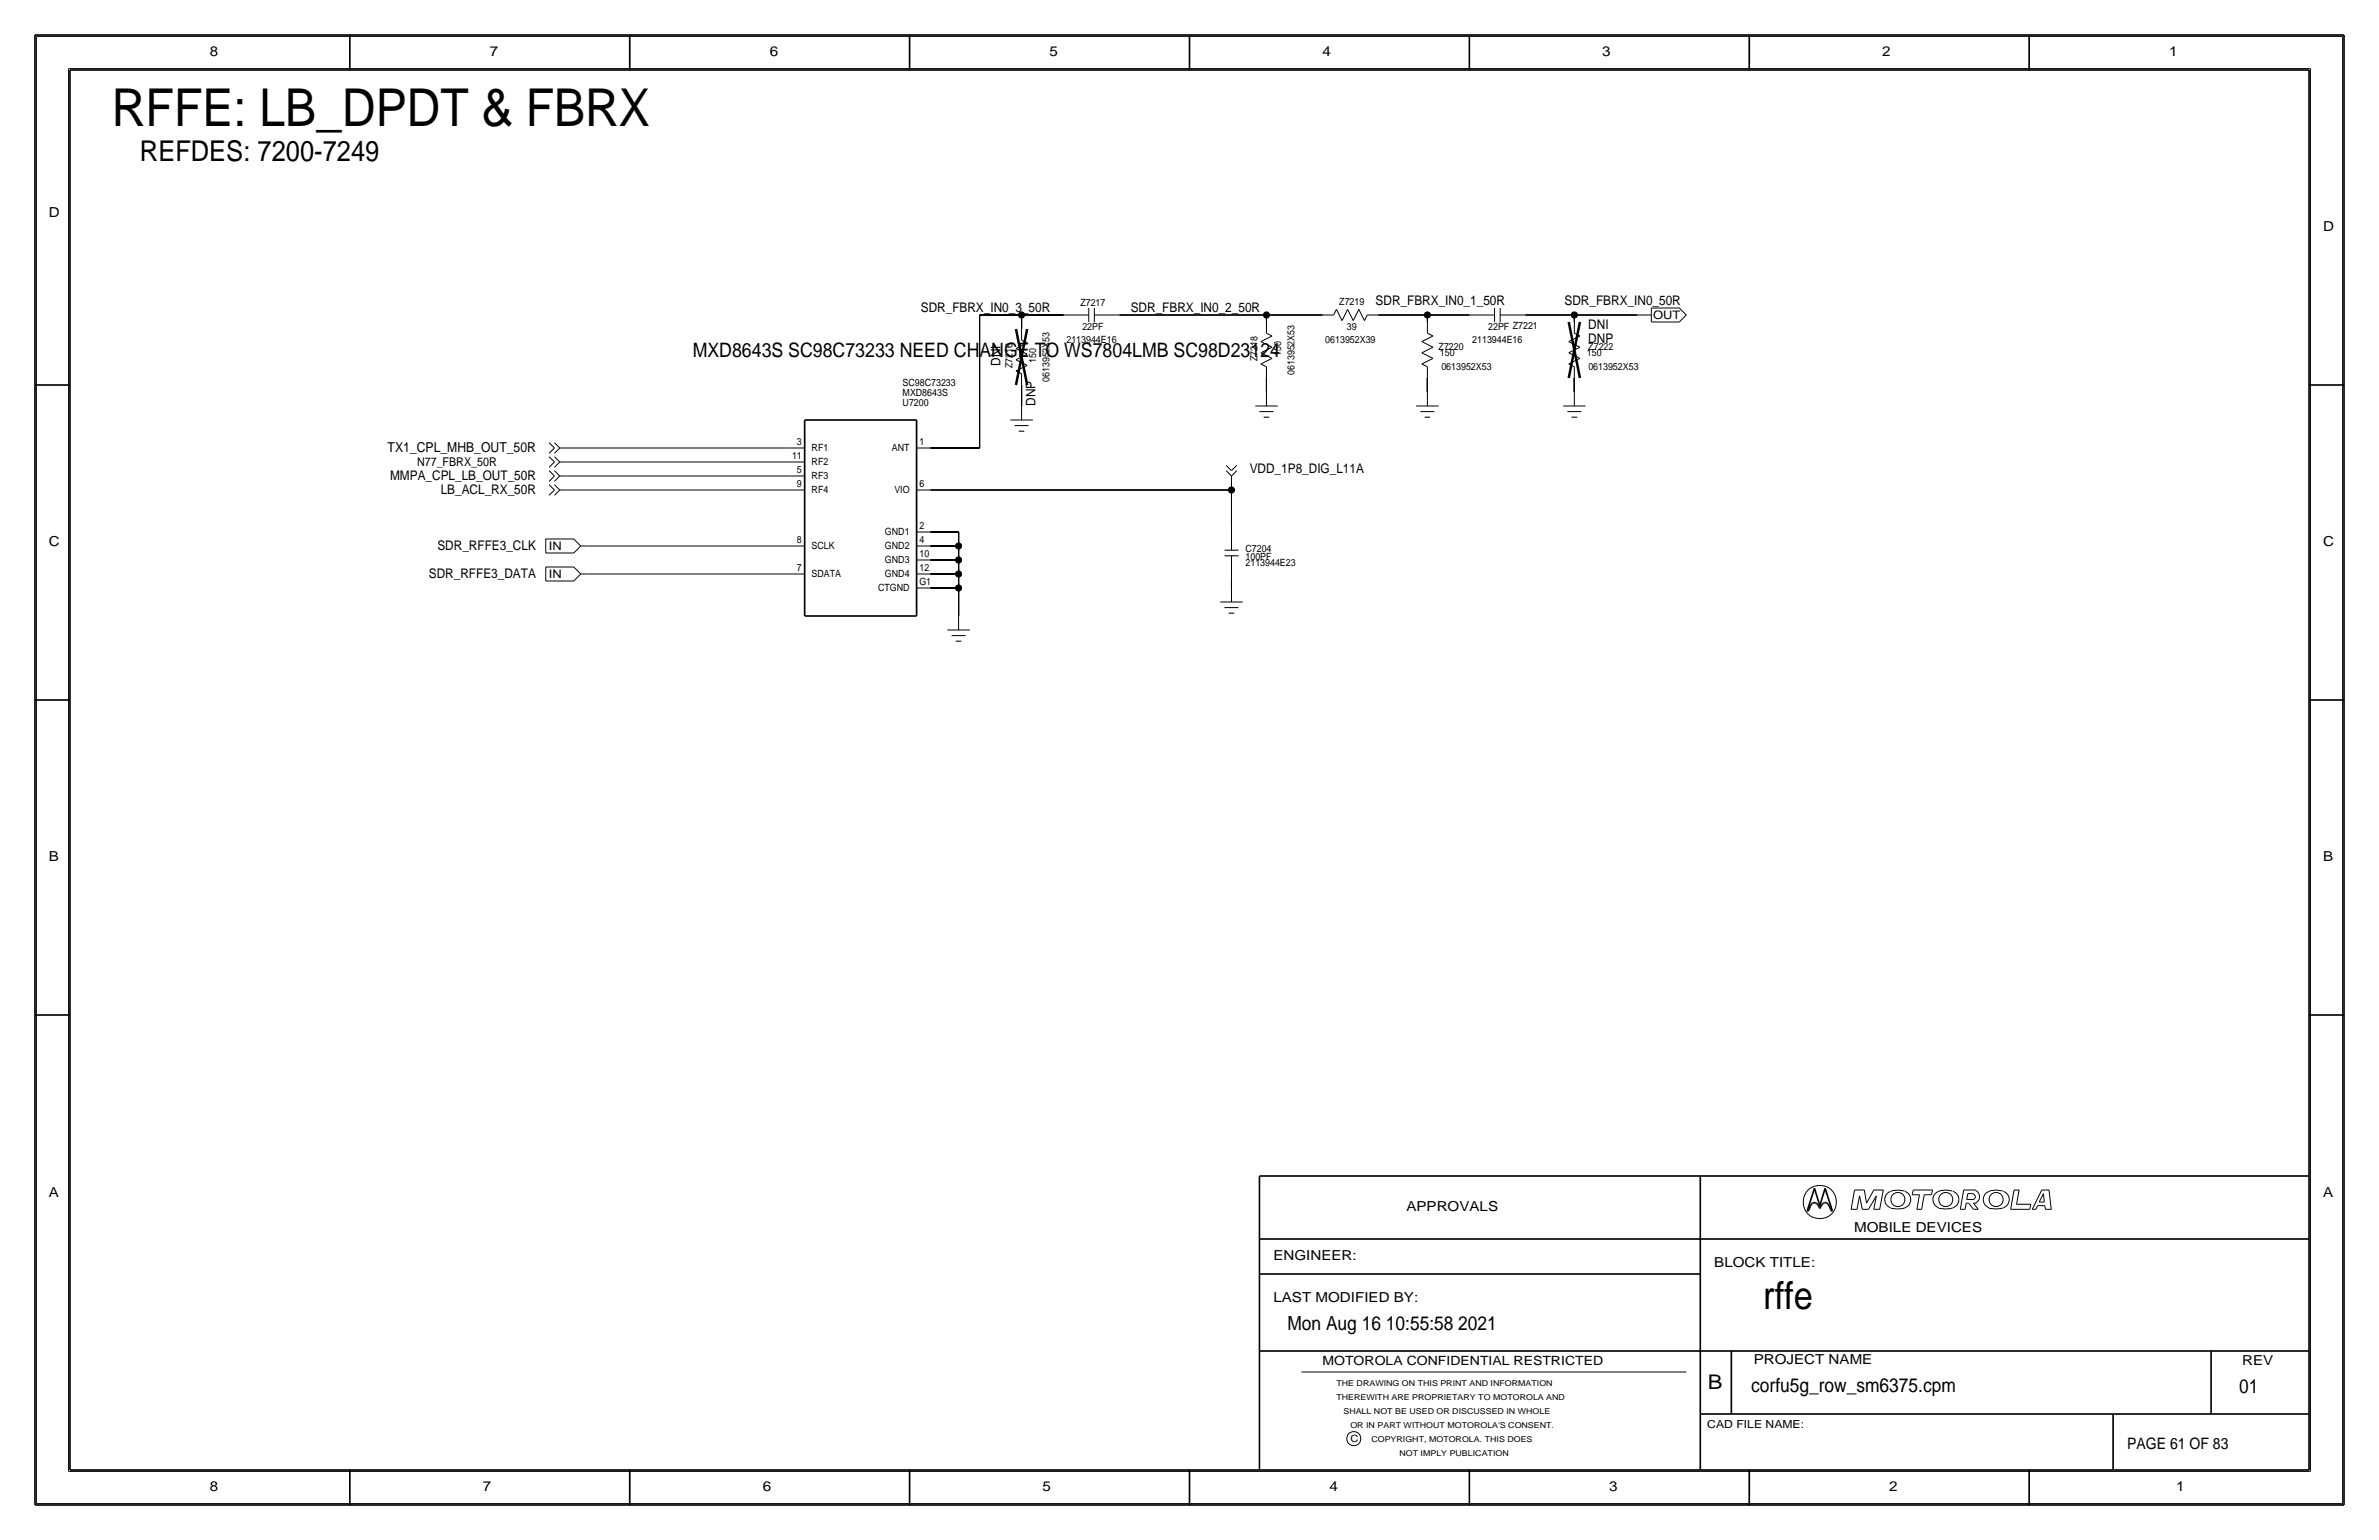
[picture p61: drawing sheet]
<svg xmlns="http://www.w3.org/2000/svg" width="432mm" height="279mm" viewBox="0 0 432 279" stroke-linecap="round" stroke-linejoin="round" font-family="sans-serif">
<defs><g id="words">
<text font-size="9.5" x="20.3" y="22.9">RFFE: LB_DPDT &amp; FBRX</text>
<text font-size="7" x="320" y="237.5">rffe</text>
<text font-size="5.2" x="25.4" y="29.2">REFDES: 7200-7249</text>
<text font-size="3.7" x="310" y="252.1">B</text>
<text font-size="3.6" x="125.7" y="64.8">MXD8643S SC98C73233 NEED CHANGE TO WS7804LMB SC98D23124</text>
<g font-size="3.5">
<text x="233.7" y="241.3">Mon Aug 16 10:55:58 2021</text>
<text x="317.9" y="252.6">corfu5g_row_sm6375.cpm</text>
<text x="406.4" y="252.7">01</text>
</g>
<text font-size="2.9" x="386.1" y="262.9">PAGE 61 OF 83</text>
<g font-size="2.5">
<text x="38.1" y="10.2">8</text>
<text x="88.9" y="10.2">7</text>
<text x="139.7" y="10.2">6</text>
<text x="190.5" y="10.2">5</text>
<text x="240" y="10.2">4</text>
<text x="290.8" y="10.2">3</text>
<text x="341.6" y="10.2">2</text>
<text x="393.7" y="10.2">1</text>
<text x="8.9" y="39.4">D</text>
<text x="421.6" y="41.9">D</text>
<text x="70.4" y="82">TX1_CPL_MHB_OUT_50R</text>
<text x="8.9" y="99.1">C</text>
<text x="421.6" y="99.1">C</text>
<text x="8.9" y="156.2">B</text>
<text x="421.6" y="156.2">B</text>
<text x="8.9" y="217.2">A</text>
<text x="255.3" y="219.7">APPROVALS</text>
<text x="421.6" y="217.2">A</text>
<text x="336.5" y="223.5">MOBILE DEVICES</text>
<text x="231.1" y="228.6">ENGINEER:</text>
<text x="311.1" y="229.9">BLOCK TITLE:</text>
<text x="231.1" y="236.2">LAST MODIFIED BY:</text>
<text x="318.3" y="247.5">PROJECT NAME</text>
<text x="407" y="247.6">REV</text>
<text x="38.1" y="270.5">8</text>
<text x="87.6" y="270.5">7</text>
<text x="138.4" y="270.5">6</text>
<text x="189.2" y="270.5">5</text>
<text x="241.3" y="270.5">4</text>
<text x="292.1" y="270.5">3</text>
<text x="342.9" y="270.5">2</text>
<text x="395" y="270.5">1</text>
</g>
<g font-size="2.4">
<text x="167.1" y="56.6">SDR_FBRX_IN0_3_50R</text>
<text x="205.2" y="56.6">SDR_FBRX_IN0_2_50R</text>
<text x="249.7" y="55.4">SDR_FBRX_IN0_1_50R</text>
<text x="284" y="55.4">SDR_FBRX_IN0_50R</text>
<text x="288.3" y="59.7">DNI</text>
<text x="288.3" y="62.2">DNP</text>
<text x="181.6" y="66.4" transform="rotate(-90 181.6 66.4)">DNI</text>
<text x="188" y="73.7" transform="rotate(-90 188 73.7)">DNP</text>
<text x="70.8" y="87.1">MMPA_CPL_LB_OUT_50R</text>
<text x="80" y="89.7">LB_ACL_RX_50R</text>
<text x="226.8" y="85.9">VDD_1P8_DIG_L11A</text>
<text x="79.4" y="99.8">SDR_RFFE3_CLK</text>
<text x="77.8" y="104.9">SDR_RFFE3_DATA</text>
</g>
<text font-size="2.3" x="240" y="247.6">MOTOROLA CONFIDENTIAL RESTRICTED</text>
<text font-size="2.2" x="75.7" y="84.6">N77_FBRX_50R</text>
<g font-size="2.1">
<text x="300.1" y="58">OUT</text>
<text x="99.6" y="99.8">IN</text>
<text x="99.6" y="104.9">IN</text>
</g>
<text font-size="2" x="309.9" y="259.1">CAD FILE NAME:</text>
<g font-size="1.8">
<text x="196.1" y="55.5">Z7217</text>
<text x="196.5" y="59.9">22PF</text>
<text x="243.1" y="55.4">Z7219</text>
<text x="244.5" y="59.8">39</text>
<text x="270.1" y="59.9">22PF Z7221</text>
<text x="188.1" y="65.9" transform="rotate(-90 188.1 65.9)">150</text>
<text x="193.6" y="62.2">2113944E16</text>
<text x="228.2" y="65.5" transform="rotate(-90 228.2 65.5)">Z7218</text>
<text x="232.5" y="64.6" transform="rotate(-90 232.5 64.6)">150</text>
<text x="240.5" y="62.2">0613952X39</text>
<text x="261.1" y="63.5">Z7220</text>
<text x="261.4" y="64.6">150</text>
<text x="267.2" y="62.2">2113944E16</text>
<text x="288" y="64.6">150</text>
<text x="288.3" y="63.5">Z7222</text>
<text x="163.8" y="71.8">MXD8643S</text>
<text x="163.8" y="70">SC98C73233</text>
<text x="183.8" y="66.8" transform="rotate(-90 183.8 66.8)">Z7216</text>
<text x="190.5" y="69.3" transform="rotate(-90 190.5 69.3)">0613952X53</text>
<text x="234.9" y="68.1" transform="rotate(-90 234.9 68.1)">0613952X53</text>
<text x="261.6" y="67.2">0613952X53</text>
<text x="288.3" y="67.2">0613952X53</text>
<text x="163.8" y="73.7">U7200</text>
<text x="143.8" y="83.3">11</text>
<text x="144.6" y="80.8">3</text>
<text x="147.3" y="81.9">RF1</text>
<text x="161.9" y="81.8">ANT</text>
<text x="166.9" y="80.8">1</text>
<text x="144.6" y="85.9">5</text>
<text x="144.6" y="88.4">9</text>
<text x="147.3" y="84.4">RF2</text>
<text x="147.3" y="89.5">RF4</text>
<text x="147.3" y="87">RF3</text>
<text x="162.3" y="89.5">VIO</text>
<text x="166.9" y="88.4">6</text>
<text x="144.6" y="98.5">8</text>
<text x="147.3" y="99.5">SCLK</text>
<text x="160.6" y="99.6">GND2</text>
<text x="160.6" y="97.1">GND1</text>
<text x="166.9" y="96">2</text>
<text x="166.9" y="98.5">4</text>
<text x="166.9" y="101">10</text>
<text x="226.1" y="100.1">C7204</text>
<text x="226.1" y="101.6">100PF</text>
<text x="144.6" y="103.6">7</text>
<text x="147.3" y="104.6">SDATA</text>
<text x="159.4" y="107.1">CTGND</text>
<text x="160.6" y="104.7">GND4</text>
<text x="160.6" y="102.1">GND3</text>
<text x="166.9" y="103.6">12</text>
<text x="166.9" y="106.1">G1</text>
<text x="226.1" y="102.6">2113944E23</text>
<text x="245.1" y="261.6">C</text>
</g>
<g font-size="1.5">
<text x="242.6" y="251.5">THE DRAWING ON THIS PRINT AND INFORMATION</text>
<text x="242.6" y="254">THEREWITH ARE PROPRIETARY TO MOTOROLA AND</text>
<text x="243.8" y="256.5">SHALL NOT BE USED OR DISCUSSED IN WHOLE</text>
<text x="245.1" y="259.1">OR IN PART WITHOUT MOTOROLA'S CONSENT.</text>
<text x="248.9" y="261.6">COPYRIGHT, MOTOROLA. THIS DOES</text>
<text x="254" y="264.2">NOT IMPLY PUBLICATION</text>
</g>
</g></defs>
<!-- layer: Nets -->
<g fill="none" stroke="#000" stroke-width=".18">
<path d="M177.8 57.2v24.1zM177.8 57.2h7.6zM185.4 57.2v2.5zM185.4 57.2h7.6zM203.2 57.2h26.7zM229.9 57.1v1.3zM229.9 57.2h10.1zM250.2 57.2h8.9zM259.1 57.2h7.6zM259.1 57.1v1.3zM276.9 57.2h8.9zM285.8 57.1v1.3z"/>
<path d="M285.8 57.2h11.4zM185.4 69.8v3.9zM229.9 68.6v2.5zM259.1 68.6v2.5zM285.8 68.6v2.5zM102.9 81.3h40.6zM102.9 83.8h40.6zM102.9 86.4h40.6zM102.9 88.9h40.6zM106.7 99.1h36.8zM168.9 99.1h5.1zM168.9 96.5h5.1z"/>
<path d="M168.9 81.3h8.9zM168.9 88.9h54.6zM174 99.1v2.5zM174 96.5v2.6zM223.5 88.9v6.3zM223.5 87.6v1.3zM106.7 104.1h36.8zM168.9 106.7h5.1zM168.9 104.1h5.1zM168.9 101.6h5.1zM174 106.7v5.1zM174 104.1v2.6z"/>
<path d="M174 101.6v2.5zM223.5 105.4v1.3z"/>
</g>
<g fill="#000" stroke="#000" stroke-width=".18">
<circle cx="185.4" cy="57.1" r=".56"/>
<circle cx="229.9" cy="57.1" r=".56"/>
<circle cx="259.1" cy="57.1" r=".56"/>
<circle cx="285.8" cy="57.1" r=".56"/>
<circle cx="174" cy="99.1" r=".56"/>
<circle cx="223.5" cy="88.9" r=".56"/>
<circle cx="174" cy="101.6" r=".56"/>
<circle cx="174" cy="106.7" r=".56"/>
<circle cx="174" cy="104.1" r=".56"/>
</g>
<!-- layer: Components -->
<g fill="none" stroke="#000" stroke-width=".18">
<path d="M185.4 59.7v2zM193 57.2h4.6zM197.6 55.9v2.5zM198.6 57.2h4.6zM198.6 55.9v2.5zM229.9 58.4v2.1zM240 57.2h2.1zM242.6 56.1l-.5 1zM242.6 56.1l1 2.1zM244.6 56.1l-1 2.1zM244.6 56.1l1 2.1zM246.6 56.1l-1 2.1z"/>
<path d="M246.6 56.1l1 2.1zM248.2 57.2l-.6 1zM248.2 57.2h2zM259.1 58.4v2.1zM266.7 57.2h4.6zM271.3 55.9v2.5zM272.3 57.2h4.6zM272.3 55.9v2.5zM285.8 58.4v2.1zM297.2 57.2h2.5zM299.7 55.9h5.1zM299.7 58.4h5.1z"/>
<path d="M299.7 55.9v2.5zM304.8 55.9l1.3 1.3zM306.1 57.2l-1.3 1.2zM183.4 76.2h4.1zM184.2 77.2h2.5zM184.4 67.3l1 .5zM184.4 65.3l2 1zM184.4 65.3l2-1zM184.4 63.2l2-1zM184.4 67.3l2-1zM184.4 63.2l2 1.1zM184.9 78.2h1z"/>
<path d="M185.4 67.8v2zM185.4 73.7v2.5zM185.4 61.7l1 .5zM227.8 73.7h4.1zM228.6 74.7h2.5zM228.9 66l1 .5zM228.9 64l2 1zM228.9 64l2-1zM228.9 62l2-1zM228.9 66l2-1zM228.9 62l2 1zM229.4 75.7h1z"/>
<path d="M229.9 66.5v2.1zM229.9 71.1v2.6zM229.9 60.5l1 .5zM257 73.7h4.1zM257.8 74.7h2.5zM258.1 64l2-1zM258.1 64l2 1zM258.1 62l2-1zM258.1 66l1 .5zM258.1 62l2 1zM258.1 66l2-1zM258.6 75.7h1z"/>
<path d="M259.1 71.1v2.6zM259.1 66.5v2.1zM259.1 60.5l1 .5zM283.7 73.7h4.1zM284.5 74.7h2.5zM284.7 64l2.1-1zM284.7 64l2.1 1zM284.7 62l2.1-1zM284.7 66l1 .5zM284.7 62l2.1 1zM284.7 66l2.1-1zM285.2 75.7h1.1z"/>
<path d="M285.8 66.5v2.1zM285.8 71.1v2.6zM285.8 60.5l1 .5zM99.1 97.8h5zM99.1 97.8v2.5zM99.7 80.3l.9 1zM99.7 87.9l.9 1zM99.7 85.4l.9 1zM99.7 82.9l.9 .9zM100.6 81.3l-.9 .9zM100.6 80.3l1 1zM100.6 88.9l-.9 1z"/>
<path d="M100.6 87.9l1 1zM100.6 86.4l-.9 .9zM100.6 85.4l1 1zM100.6 83.8l-.9 1zM100.6 82.9l1 .9zM101.6 81.3l-1 .9zM101.6 81.3h1.3zM101.6 88.9l-1 1zM101.6 88.9h1.3zM101.6 86.4l-1 .9zM101.6 86.4h1.3zM101.6 83.8l-1 1z"/>
<path d="M101.6 83.8h1.3zM104.1 97.8l1.3 1.3zM105.4 99.1l-1.3 1.2zM105.4 99.1h1.3zM143.5 99.1h2.5zM143.5 88.9h2.5zM143.5 86.4h2.5zM143.5 83.8h2.5zM143.5 81.3h2.5zM166.4 99.1h2.5zM166.4 96.5h2.5zM166.4 88.9h2.5z"/>
<path d="M166.4 81.3h2.5zM222.2 99.8h2.6zM222.6 84.4l.9 1zM222.6 85.4l.9 1zM223.5 85.4l1-1zM223.5 86.4l1-1zM223.5 86.4v1.2zM223.5 95.2v4.6zM99.1 100.3h5zM99.1 102.9h5zM99.1 102.9v2.5zM99.1 105.4h5z"/>
<path d="M104.1 102.9l1.3 1.2zM105.4 104.1l-1.3 1.3zM105.4 104.1h1.3zM143.5 104.1h2.5zM166.4 106.7h2.5zM166.4 104.1h2.5zM166.4 101.6h2.5zM172 114.3h4zM172.7 115.3h2.6zM173.5 116.3h1zM174 111.8v2.5zM221.5 109.2h4.1z"/>
<path d="M222.3 110.2h2.5zM222.3 100.8h2.5zM223 111.3h1zM223.5 106.7v2.5zM223.5 100.8v4.6z"/>
</g>
<path d="M184.4 59.7l2 10.2zM186.4 59.7l-2 10.1zM284.7 58.4l2.1 10.2zM286.8 58.4l-2.1 10.2z" fill="none" stroke="#000" stroke-width=".45"/>
<path d="M146 76.2h20.4zM146 76.2v35.6zM166.4 76.2v35.6zM146 111.8h20.4z" fill="none" stroke="#000" stroke-width=".3"/>
<!-- layer: Page Border and Title Block -->
<g fill="none" stroke="#000" stroke-width=".3">
<path d="M6.3 6.4v266.7zM6.4 6.4h419zM12.7 12.7h406.4zM12.7 12.7v254zM63.5 6.4v6.3zM114.3 6.4v6.3zM165.1 6.4v6.3zM215.9 6.3v6.4zM266.7 6.4v6.3zM317.5 6.4v6.3zM368.3 6.4v6.3zM419.1 12.7v254z"/>
<path d="M425.4 6.4v266.7zM6.3 69.8h6.4zM419.1 69.8h6.3zM6.3 127h6.4zM419.1 127h6.3zM6.3 184.1h6.4zM419.1 184.1h6.3zM228.6 213.4v53.3zM228.6 213.4h190.5zM308.6 213.4v53.3zM328 219.7h.2zM328.4 219.4l-.2 .3z"/>
<path d="M328.6 218.8l-.2 .6zM328.8 218.5l-.2 .3zM329 218.3l.2-.1zM329 218.3l-.2 .2zM329.2 218.2h.2zM329.3 215.6l-1.3 4.1zM329.3 215.6l1 3.1zM329.4 218.2l.2 .1zM329.6 218.3l.3 .2zM329.9 218.5l.2 .3zM330.1 218.8l.2 .5zM330.5 218.8l-.2 .5z"/>
<path d="M330.8 218.5l-.3 .3zM331 218.3l-.2 .2zM331 218.3l.2-.1zM331.2 218.2h.2zM331.3 215.6l1.3 4.1zM331.3 215.6l-1 3.1zM331.4 218.2l.2 .1zM331.6 218.3l.2 .2zM331.8 218.5l.2 .3zM332 218.8l.3 .6zM332.3 219.4l.1 .3zM332.4 219.7h.2z"/>
<path d="M228.6 231.1h80zM228.6 224.8h190.5zM228.6 245.1h190.5zM308.6 256.5h110.5zM314.2 245.1v11.4zM383.5 256.5v10.2zM401.3 245.1v11.4zM6.4 273h419zM12.7 266.7h406.4zM63.5 266.7v6.4zM114.3 266.7v6.4zM165.1 266.7v6.4z"/>
<path d="M215.9 266.7v6.3zM266.7 266.7v6.4zM317.5 266.7v6.4zM368.3 266.7v6.4z"/>
</g>
<g fill="none" stroke="#000" stroke-width=".18">
<path d="M6.6 6.6h418.6zM6.6 6.6v266.2zM12.4 12.4v254.6zM12.4 12.4h407zM419.4 12.4v254.6zM425.2 6.6v266.2zM336 219.4h1.1zM336.6 215.9h1.8zM336.6 215.9l-.6 3.5zM337.5 217l-.4 2.4zM337.5 217l.5 2.4zM338 219.4h1.1z"/>
<path d="M338.4 215.9l.4 2.4zM340.1 219.4h1.1zM340.1 215.9h1.7zM340.1 215.9l-1.3 2.4zM340.6 217l-1.5 2.4zM340.6 217l-.5 2.4zM341.8 215.9l-.6 3.5zM343.1 216.2a1.6 1.6 0 0 0-1 1.5 1.6 1.6 0 0 0 1.1 1.5M345.7 216.1h-.2a4 4 0 0 0-2.3 .1M345.7 216.2a1.59 1.59 0 0 1 1.1 1.5 1.59 1.59 0 0 1-1.1 1.5 5.1 5.1 0 0 1-2.5 0M347.1 216.8h1.3zM347.3 215.9l-.2 .9z"/>
<path d="M347.3 215.9h3.5zM347.9 219.4h.9zM348.4 216.8l-.5 2.6zM349.2 216.8l-.4 2.6zM349.2 216.8h1.4zM350.8 215.9l-.2 .9zM354.4 216.1a3.1 3.1 0 0 0-3.3 .7 1.62 1.62 0 0 0 .8 2.4M354.4 219.2a5.1 5.1 0 0 1-2.5 0M354.5 216.2a1.59 1.59 0 0 1 1 1.5 1.59 1.59 0 0 1-1 1.5M355.8 219.4h.9zM356.4 215.9h2.2zM356.4 215.9l-.6 3.5z"/>
<path d="M356.9 218.3l-.2 1.1zM356.9 218.3h.4zM357 217.6h1.2zM357.2 216.6l-.2 1zM357.2 216.6h1zM357.3 218.3l.9 1.1zM358.1 216.7a.5 .5 0 0 1 .4 .4 .5 .5 0 0 1-.4 .5M358.2 218.3l.9 1.1zM358.2 218.3h.4zM358.2 219.4h.9zM358.5 216a1.24 1.24 0 0 1 .8 1.1 1.24 1.24 0 0 1-.8 1.2M363.5 216.1a3.1 3.1 0 0 0-3.3 .7 1.62 1.62 0 0 0 .8 2.4"/>
<path d="M363.6 219.2a5.1 5.1 0 0 1-2.6 0M363.6 216.2a1.59 1.59 0 0 1 1.1 1.5 1.59 1.59 0 0 1-1.1 1.5M364.9 219.4h3.5zM365.6 215.9l-.7 3.5zM365.6 215.9h.9zM366 218.5h2.6zM366.5 215.9l-.5 2.6zM368.6 218.5l-.2 .9zM368.9 219.4h.6zM369.8 218.7h1.3zM369.8 218.7l-.3 .7zM370.1 218.1h.9z"/>
<path d="M370.6 215.9l-1.7 3.5zM370.6 215.9h1.3zM370.9 216.6l-.8 1.5zM370.9 216.6l.1 1.5zM371.1 218.7l.1 .7zM371.2 219.4h1.1zM371.9 215.9l.4 3.5zM236.2 248.9h69.9zM6.6 272.8h418.6zM12.4 267h407z"/>
<circle cx="330.3" cy="218.1" r="3"/>
<circle cx="344.5" cy="217.6" r="1.28"/>
<circle cx="353.2" cy="217.6" r="1.28"/>
<circle cx="362.3" cy="217.6" r="1.28"/>
<circle cx="245.7" cy="261" r="1.28"/>
</g>
<use href="#words"/>
</svg>
